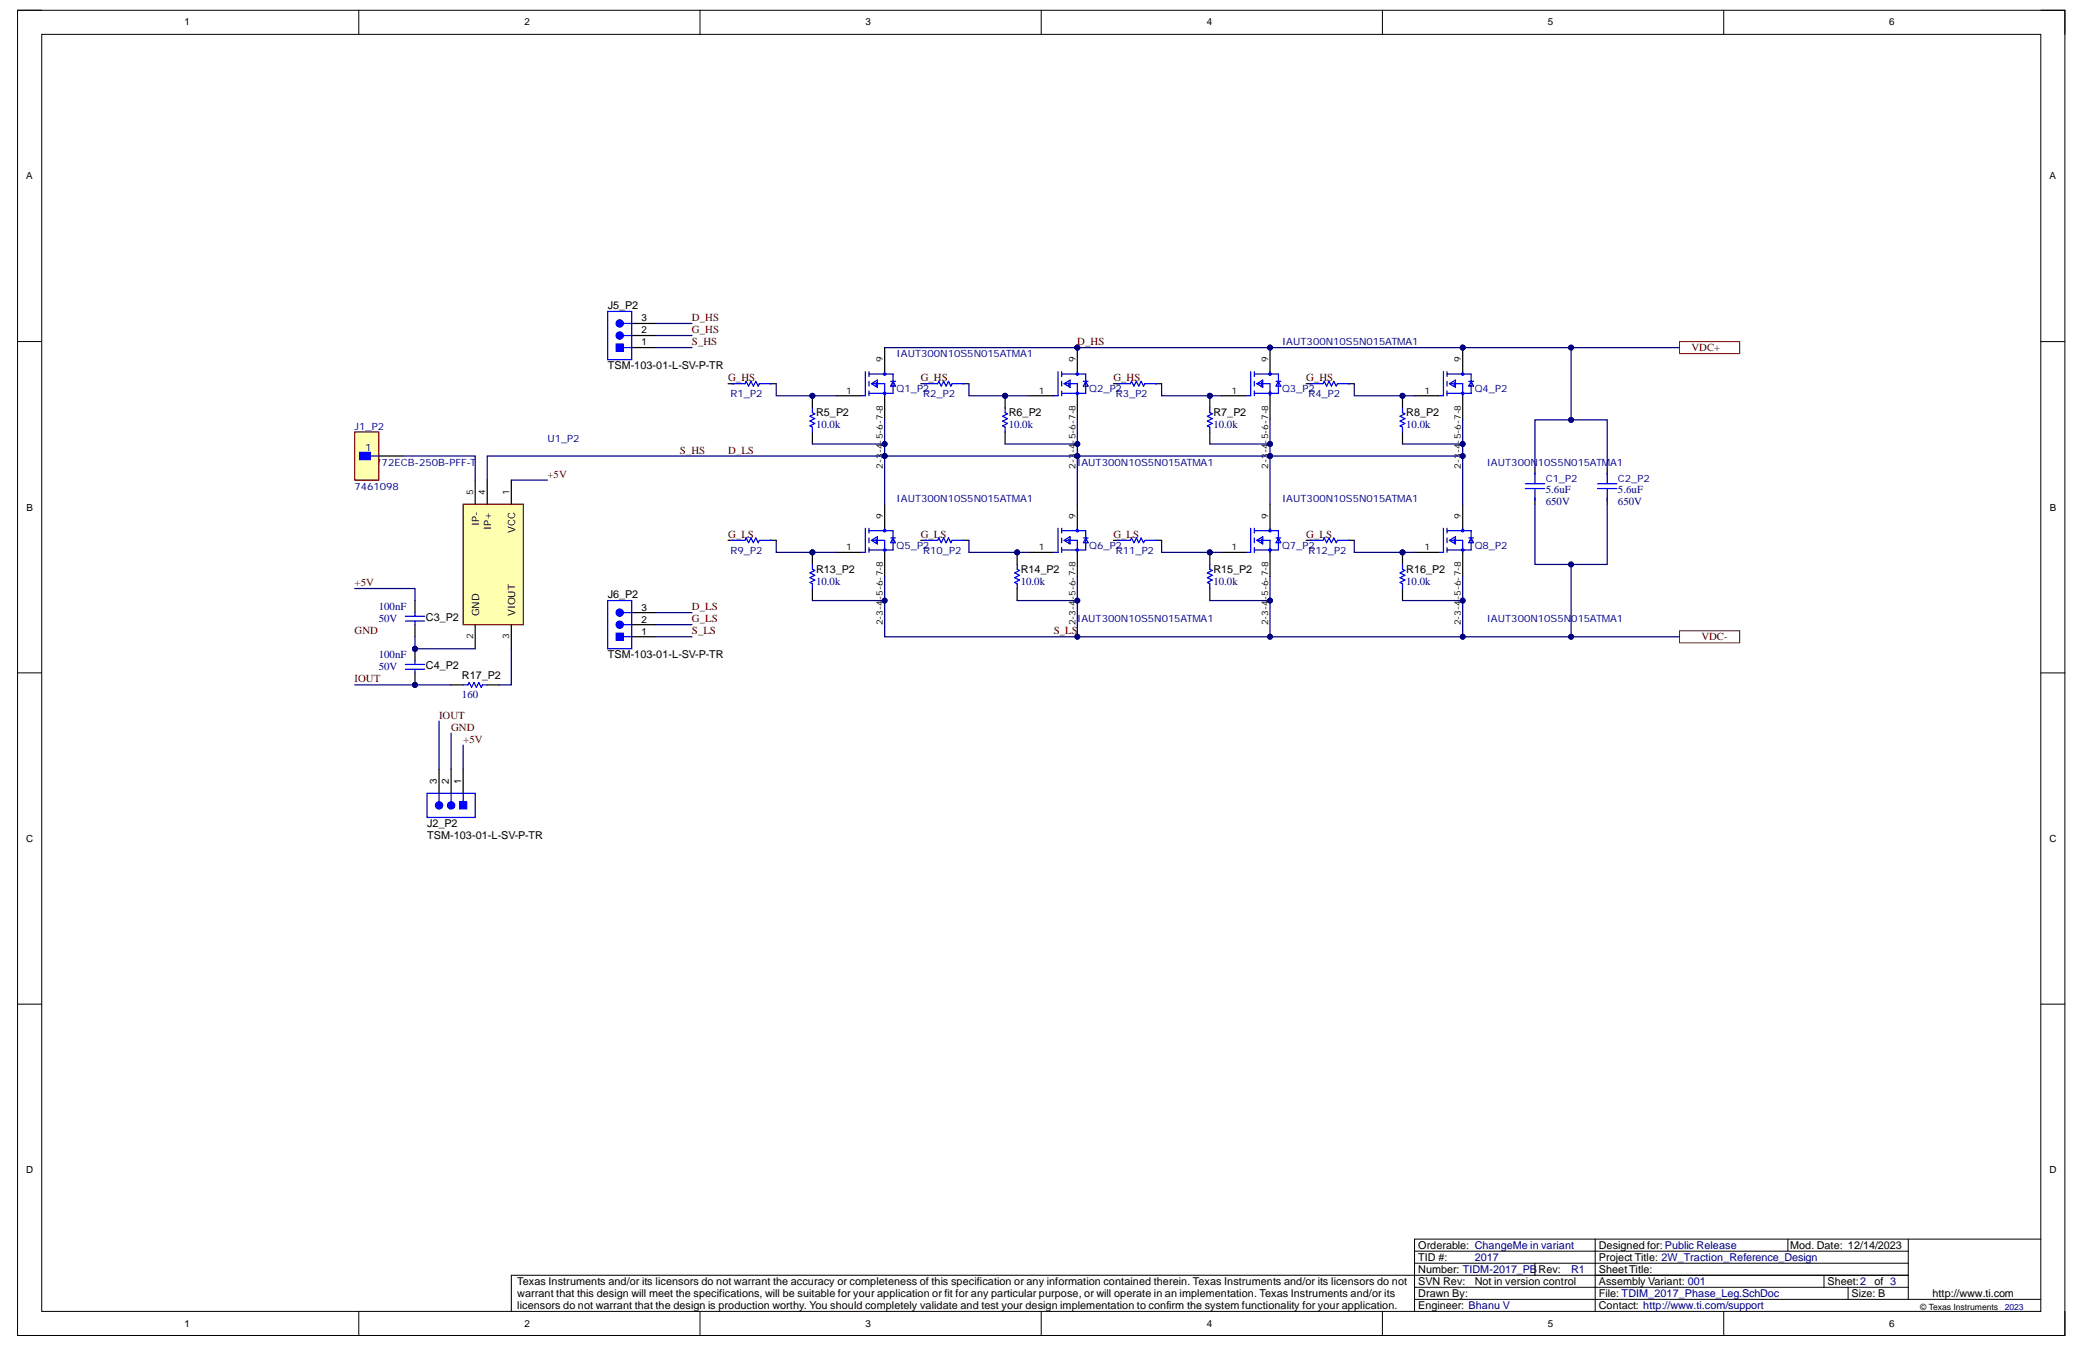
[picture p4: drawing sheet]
<svg xmlns="http://www.w3.org/2000/svg" width="432mm" height="279mm" viewBox="0 0 432 279" stroke-linecap="round" stroke-linejoin="round" font-family="sans-serif">
<defs><g id="words">
<g font-size="2.2">
<text x="125.9" y="64">J5_P2</text>
<text x="125.9" y="76.5">TSM-103-01-L-SV-P-TR</text>
<text x="169.1" y="86.2">R5_P2</text>
<text x="209" y="86.2">R6_P2</text>
<text x="251.4" y="86.2">R7_P2</text>
<text x="291.4" y="86.2">R8_P2</text>
<text x="169.1" y="118.7">R13_P2</text>
<text x="211.5" y="118.7">R14_P2</text>
<text x="251.4" y="118.7">R15_P2</text>
<text x="291.4" y="118.7">R16_P2</text>
<text x="125.9" y="123.9">J6_P2</text>
<text x="88.2" y="128.7">C3_P2</text>
<text x="125.9" y="136.4">TSM-103-01-L-SV-P-TR</text>
<text x="88.2" y="138.7">C4_P2</text>
<text x="95.7" y="140.7">R17_P2</text>
<text x="88.5" y="171.4">J2_P2</text>
<text x="88.5" y="173.9">TSM-103-01-L-SV-P-TR</text>
<text x="293.9" y="263.7">Number: TIDM-2017_PB</text>
<text x="293.9" y="261.2">TID #:</text>
<text x="293.9" y="258.7">Orderable: ChangeMe in variant</text>
<text x="318.8" y="263.7">Rev:</text>
<text x="331.3" y="263.7">Sheet Title:</text>
<text x="331.3" y="261.2">Project Title: 2W_Traction_Reference_Design</text>
<text x="331.3" y="258.7">Designed for: Public Release</text>
<text x="370.9" y="258.7">Mod. Date: 12/14/2023</text>
<text x="107.2" y="266.2">Texas Instruments and/or its licensors do not warrant the accuracy or completeness of this specification or any information contained therein. Texas Instruments and/or its licensors do not</text>
<text x="107.2" y="268.7">warrant that this design will meet the specifications, will be suitable for your application or fit for any particular purpose, or will operate in an implementation. Texas Instruments and/or its</text>
<text x="293.9" y="268.7">Drawn By:</text>
<text x="293.9" y="266.2">SVN Rev:</text>
<text x="305.6" y="266.2">Not in version control</text>
<text x="331.3" y="268.7">File: TDIM_2017_Phase_Leg.SchDoc</text>
<text x="331.3" y="266.2">Assembly Variant: 001</text>
<text x="378.7" y="266.2">Sheet:2</text>
<text x="383.7" y="268.7">Size: B</text>
<text x="388.4" y="266.2">of 3</text>
<text x="400.4" y="268.7">http://www.ti.com</text>
<text x="107.2" y="271.2">licensors do not warrant that the design is production worthy. You should completely validate and test your design implementation to confirm the system functionality for your application.</text>
<text x="293.9" y="271.2">Engineer: Bhanu V</text>
<text x="331.3" y="271.2">Contact: http://www.ti.com/support</text>
</g>
<g font-size="2.2" fill="#800000">
<text x="143.4" y="66.5">D_HS</text>
<text x="143.4" y="69">G_HS</text>
<text x="143.4" y="71.5">S_HS</text>
<text x="223.2" y="71.5">D_HS</text>
<text x="350.5" y="72.7">VDC+</text>
<text x="150.9" y="79">G_HS</text>
<text x="190.8" y="79">G_HS</text>
<text x="230.7" y="79">G_HS</text>
<text x="270.6" y="79">G_HS</text>
<text x="140.9" y="94">S_HS</text>
<text x="150.9" y="94">D_LS</text>
<text x="113.4" y="99">+5V</text>
<text x="150.9" y="111.4">G_LS</text>
<text x="190.8" y="111.4">G_LS</text>
<text x="230.7" y="111.4">G_LS</text>
<text x="270.6" y="111.4">G_LS</text>
<text x="73.5" y="121.4">+5V</text>
<text x="73.5" y="131.4">GND</text>
<text x="143.4" y="126.4">D_LS</text>
<text x="143.4" y="128.9">G_LS</text>
<text x="143.4" y="131.4">S_LS</text>
<text x="218.3" y="131.4">S_LS</text>
<text x="352.5" y="132.7">VDC-</text>
<text x="73.5" y="141.4">IOUT</text>
<text x="91" y="148.9">IOUT</text>
<text x="93.5" y="151.4">GND</text>
<text x="96" y="153.8">+5V</text>
</g>
<g font-size="2.2" fill="#000080">
<text x="169.1" y="88.7">10.0k</text>
<text x="209" y="88.7">10.0k</text>
<text x="251.4" y="88.7">10.0k</text>
<text x="291.4" y="88.7">10.0k</text>
<text x="320.3" y="102.2">5.6uF</text>
<text x="320.3" y="104.7">650V</text>
<text x="335.2" y="102.2">5.6uF</text>
<text x="335.2" y="104.7">650V</text>
<text x="169.1" y="121.2">10.0k</text>
<text x="211.5" y="121.2">10.0k</text>
<text x="251.4" y="121.2">10.0k</text>
<text x="291.4" y="121.2">10.0k</text>
<text x="78.5" y="126.4">100nF</text>
<text x="78.5" y="128.9">50V</text>
<text x="78.5" y="136.4">100nF</text>
<text x="78.5" y="138.9">50V</text>
<text x="95.7" y="144.6">160</text>
<text x="305.6" y="261.2">2017</text>
<text x="325.5" y="263.7">R1</text>
</g>
<g font-size="2.1" fill="#000080">
<text x="265.6" y="71.6">IAUT300N10S5N015ATMA1</text>
<text x="185.8" y="74">IAUT300N10S5N015ATMA1</text>
<text x="151.4" y="82.3">R1_P2</text>
<text x="185.8" y="81.3">Q1_P2</text>
<text x="191.3" y="82.3">R2_P2</text>
<text x="225.7" y="81.3">Q2_P2</text>
<text x="231.2" y="82.3">R3_P2</text>
<text x="265.6" y="81.3">Q3_P2</text>
<text x="271.1" y="82.3">R4_P2</text>
<text x="305.6" y="81.3">Q4_P2</text>
<text x="73.5" y="89">J1_P2</text>
<text x="75.6" y="93.5">1</text>
<text x="113.4" y="91.5">U1_P2</text>
<text x="73.5" y="96.5">ACS772ECB-250B-PFF-T</text>
<text x="73.5" y="101.5">7461098</text>
<text x="223.2" y="96.5">IAUT300N10S5N015ATMA1</text>
<text x="308.1" y="96.5">IAUT300N10S5N015ATMA1</text>
<text x="320.3" y="99.8">C1_P2</text>
<text x="335.2" y="99.8">C2_P2</text>
<text x="185.8" y="104">IAUT300N10S5N015ATMA1</text>
<text x="265.6" y="104">IAUT300N10S5N015ATMA1</text>
<text x="185.8" y="113.7">Q5_P2</text>
<text x="225.7" y="113.7">Q6_P2</text>
<text x="265.6" y="113.7">Q7_P2</text>
<text x="305.6" y="113.7">Q8_P2</text>
<text x="151.4" y="114.7">R9_P2</text>
<text x="191.3" y="114.7">R10_P2</text>
<text x="231.2" y="114.7">R11_P2</text>
<text x="271.1" y="114.7">R12_P2</text>
<text x="223.2" y="128.9">IAUT300N10S5N015ATMA1</text>
<text x="308.1" y="128.9">IAUT300N10S5N015ATMA1</text>
</g>
<g font-size="2.1">
<text x="99.3" y="109.1" transform="rotate(-90 99.3 109.1)">IP-</text>
<text x="101.8" y="109.8" transform="rotate(-90 101.8 109.8)">IP+</text>
<text x="106.8" y="110.4" transform="rotate(-90 106.8 110.4)">VCC</text>
<text x="99.3" y="127.7" transform="rotate(-90 99.3 127.7)">GND</text>
<text x="106.8" y="127.7" transform="rotate(-90 106.8 127.7)">VIOUT</text>
</g>
<g font-size="2">
<text x="38.2" y="5.3">1</text>
<text x="108.7" y="5.3">2</text>
<text x="179.4" y="5.3">3</text>
<text x="250" y="5.3">4</text>
<text x="320.7" y="5.3">5</text>
<text x="391.4" y="5.3">6</text>
<text x="5.5" y="37.1">A</text>
<text x="424.7" y="37.1">A</text>
<text x="132.9" y="71.6">1</text>
<text x="132.9" y="69.1">2</text>
<text x="132.9" y="66.6">3</text>
<text x="5.5" y="105.8">B</text>
<text x="424.7" y="105.8">B</text>
<text x="132.9" y="131.5">1</text>
<text x="132.9" y="129">2</text>
<text x="132.9" y="126.5">3</text>
<text x="90.5" y="162.4" transform="rotate(-90 90.5 162.4)">3</text>
<text x="93" y="162.4" transform="rotate(-90 93 162.4)">2</text>
<text x="95.6" y="162.4" transform="rotate(-90 95.6 162.4)">1</text>
<text x="5.5" y="174.4">C</text>
<text x="424.6" y="174.4">C</text>
<text x="5.5" y="243">D</text>
<text x="424.7" y="243">D</text>
<text x="38.2" y="274.8">1</text>
<text x="108.7" y="274.8">2</text>
<text x="179.4" y="274.8">3</text>
<text x="250" y="274.8">4</text>
<text x="320.7" y="274.8">5</text>
<text x="391.4" y="274.8">6</text>
</g>
<g font-size="1.9">
<text x="182.9" y="75" transform="rotate(-90 182.9 75)">9</text>
<text x="222.8" y="75" transform="rotate(-90 222.8 75)">9</text>
<text x="262.7" y="75" transform="rotate(-90 262.7 75)">9</text>
<text x="302.7" y="75" transform="rotate(-90 302.7 75)">9</text>
<text x="175.3" y="81.6">1</text>
<text x="215.3" y="81.6">1</text>
<text x="255.2" y="81.6">1</text>
<text x="295.1" y="81.6">1</text>
<text x="182.9" y="93.9" transform="rotate(-90 182.9 93.9)">-4</text>
<text x="182.9" y="91.9" transform="rotate(-90 182.9 91.9)">-5-6-7-8</text>
<text x="222.8" y="93.9" transform="rotate(-90 222.8 93.9)">-4</text>
<text x="222.8" y="91.9" transform="rotate(-90 222.8 91.9)">-5-6-7-8</text>
<text x="262.7" y="93.9" transform="rotate(-90 262.7 93.9)">-4</text>
<text x="262.7" y="91.9" transform="rotate(-90 262.7 91.9)">-5-6-7-8</text>
<text x="302.7" y="93.9" transform="rotate(-90 302.7 93.9)">-4</text>
<text x="302.7" y="91.9" transform="rotate(-90 302.7 91.9)">-5-6-7-8</text>
<text x="182.9" y="97.1" transform="rotate(-90 182.9 97.1)">2-3</text>
<text x="222.8" y="97.1" transform="rotate(-90 222.8 97.1)">2-3</text>
<text x="262.7" y="97.1" transform="rotate(-90 262.7 97.1)">2-3</text>
<text x="302.7" y="97.1" transform="rotate(-90 302.7 97.1)">2-3</text>
<text x="98" y="102.5" transform="rotate(-90 98 102.5)">5</text>
<text x="100.5" y="102.5" transform="rotate(-90 100.5 102.5)">4</text>
<text x="105.5" y="102.5" transform="rotate(-90 105.5 102.5)">1</text>
<text x="182.9" y="107.5" transform="rotate(-90 182.9 107.5)">9</text>
<text x="222.8" y="107.5" transform="rotate(-90 222.8 107.5)">9</text>
<text x="262.7" y="107.5" transform="rotate(-90 262.7 107.5)">9</text>
<text x="302.7" y="107.5" transform="rotate(-90 302.7 107.5)">9</text>
<text x="175.3" y="114">1</text>
<text x="215.3" y="114">1</text>
<text x="255.2" y="114">1</text>
<text x="295.1" y="114">1</text>
<text x="182.9" y="124.3" transform="rotate(-90 182.9 124.3)">-5-6-7-8</text>
<text x="222.8" y="124.3" transform="rotate(-90 222.8 124.3)">-5-6-7-8</text>
<text x="262.7" y="124.3" transform="rotate(-90 262.7 124.3)">-5-6-7-8</text>
<text x="302.7" y="124.3" transform="rotate(-90 302.7 124.3)">-5-6-7-8</text>
<text x="182.9" y="129.6" transform="rotate(-90 182.9 129.6)">2-3-4</text>
<text x="222.8" y="129.6" transform="rotate(-90 222.8 129.6)">2-3-4</text>
<text x="262.7" y="129.6" transform="rotate(-90 262.7 129.6)">2-3-4</text>
<text x="302.7" y="129.6" transform="rotate(-90 302.7 129.6)">2-3-4</text>
<text x="98" y="132.5" transform="rotate(-90 98 132.5)">2</text>
<text x="105.5" y="132.5" transform="rotate(-90 105.5 132.5)">3</text>
</g>
<text font-size="1.8" x="397.9" y="271.3">© Texas Instruments</text>
<text font-size="1.8" fill="#000080" x="415.4" y="271.3">2023</text>
</g></defs>
<g fill="none" stroke="#000" stroke-width=".21">
<path d="M3.6 2.1h424.2v274.6h-424.2zM3.6 2.1h5M8.6 7.1h414.2v264.6h-414.2zM74.3 2.1v5M145 2.1v5M215.7 2.1v5M286.4 2.1v5M357.1 2.1v5M422.8 2.1h5v5M3.6 70.8h5M422.8 70.8h5M3.6 139.4h5"/>
<path d="M422.8 139.4h5M3.6 208h5M422.8 208h5M293.1 259.2h102.3M330.5 256.7v15M370.4 256.7v2.5M395.4 256.7v12.5M422.8 256.7h-129.7v15M74.3 271.7v5M145 271.7v5M215.7 271.7v5M286.4 271.7v5"/>
<path d="M293.1 269.2h129.7M293.1 266.7h102.3M293.1 261.7h102.3M318 261.7v2.5M357.1 271.7v5M377.9 264.2v2.5M382.9 266.7v2.5M395.4 264.2h-289.5v7.5M427.8 271.7v5"/>
</g>
<g fill="none" stroke="#00f" stroke-width=".25">
<path d="M179.3 77v5h-1M180.1 77v1M180.1 79v1M180.1 77.5h4.9v4h-4.9M180.5 79.5l1.3-.8v1.5zM180.8 79.5h2.5v2.5M181.6 79.2v.8M183.3 77v.5M184.5 79h1M185 79l.5 1h-1zM180.1 81v1"/>
<circle cx="183.3" cy="77.5" r=".25"/>
<circle cx="183.3" cy="81.5" r=".25"/>
</g>
<path d="M183.3 72v5M173.3 82h5M183.3 82v5" fill="none" stroke="#000" stroke-width=".25"/>
<circle cx="223.2" cy="72" r=".5" fill="#000080"/>
<circle cx="223.2" cy="72" r=".5" fill="none" stroke="#000080" stroke-width=".21"/>
<g fill="none" stroke="#00f" stroke-width=".25">
<path d="M219.2 77v5h-1M220 77v1M220 79v1M220 77.5h5v4h-5M220.5 79.5l1.2-.8v1.5zM220.7 79.5h2.5v2.5M221.5 79.2v.8M223.2 77v.5M224.5 79h1M225 79l.5 1h-1zM220 81v1"/>
<circle cx="223.2" cy="77.5" r=".25"/>
<circle cx="223.2" cy="81.5" r=".25"/>
</g>
<path d="M223.2 72v5M213.2 82h5M223.2 82v5" fill="none" stroke="#000" stroke-width=".25"/>
<circle cx="223.2" cy="72" r=".5" fill="#000080"/>
<circle cx="223.2" cy="72" r=".5" fill="none" stroke="#000080" stroke-width=".21"/>
<circle cx="263.1" cy="72" r=".5" fill="#000080"/>
<circle cx="263.1" cy="72" r=".5" fill="none" stroke="#000080" stroke-width=".21"/>
<g fill="none" stroke="#00f" stroke-width=".25">
<path d="M259.1 77v5h-.9M259.9 77v1M259.9 79v1M259.9 77.5h5v4h-5M260.4 79.5l1.2-.8v1.5zM260.6 79.5h2.5v2.5M261.4 79.2v.8M263.1 77v.5M264.4 79h1M264.9 79l.5 1h-1zM259.9 81v1"/>
<circle cx="263.1" cy="77.5" r=".25"/>
<circle cx="263.1" cy="81.5" r=".25"/>
</g>
<path d="M263.1 72v5M253.2 82h5M263.1 82v5" fill="none" stroke="#000" stroke-width=".25"/>
<circle cx="263.1" cy="72" r=".5" fill="#000080"/>
<circle cx="263.1" cy="72" r=".5" fill="none" stroke="#000080" stroke-width=".21"/>
<circle cx="303.1" cy="72" r=".5" fill="#000080"/>
<circle cx="303.1" cy="72" r=".5" fill="none" stroke="#000080" stroke-width=".21"/>
<g fill="none" stroke="#00f" stroke-width=".25">
<path d="M299.1 77v5h-1M299.8 77v1M299.8 79v1M299.8 77.5h5v4h-5M300.3 79.5l1.3-.8v1.5zM300.6 79.5h2.5v2.5M301.3 79.2v.8M303.1 77v.5M304.3 79h1M304.8 79l.5 1h-1zM299.8 81v1"/>
<circle cx="303.1" cy="77.5" r=".25"/>
<circle cx="303.1" cy="81.5" r=".25"/>
</g>
<path d="M303.1 72v5M293.1 82h5M303.1 82v5" fill="none" stroke="#000" stroke-width=".25"/>
<circle cx="303.1" cy="72" r=".5" fill="#000080"/>
<circle cx="303.1" cy="72" r=".5" fill="none" stroke="#000080" stroke-width=".21"/>
<g fill="none" stroke="#00f" stroke-width=".25">
<path d="M179.3 109.4v5h-1M180.1 109.4v1M180.1 111.4v1M180.1 113.4v1M180.1 109.9h4.9v4h-4.9M180.5 111.9l1.3-.7v1.5zM180.8 111.9h2.5v2.5M181.6 111.7v.7M183.3 109.4v.5M184.5 111.4h1M185 111.4l.5 1h-1zM219.2 109.4v5h-1"/>
<path d="M220 109.9h5v4h-5M220 109.4v1M220 111.4v1M220 113.4v1M220.5 111.9l1.2-.7v1.5zM220.7 111.9h2.5v2.5M221.5 111.7v.7M223.2 109.4v.5M224.5 111.4h1M225 111.4l.5 1h-1zM259.1 109.4v5h-.9M259.9 109.9h5v4h-5"/>
<path d="M259.9 109.4v1M259.9 111.4v1M259.9 113.4v1M260.4 111.9l1.2-.7v1.5zM260.6 111.9h2.5v2.5M261.4 111.7v.7M263.1 109.4v.5M264.4 111.4h1M264.9 111.4l.5 1h-1zM299.1 109.4v5h-1M299.8 109.9h5v4h-5M299.8 109.4v1"/>
<path d="M299.8 111.4v1M299.8 113.4v1M300.3 111.9l1.3-.7v1.5zM300.6 111.9h2.5v2.5M301.3 111.7v.7M303.1 109.4v.5M304.3 111.4h1M304.8 111.4l.5 1h-1z"/>
<circle cx="183.3" cy="109.9" r=".25"/>
<circle cx="183.3" cy="113.9" r=".25"/>
<circle cx="223.2" cy="109.9" r=".25"/>
<circle cx="223.2" cy="113.9" r=".25"/>
<circle cx="263.1" cy="109.9" r=".25"/>
<circle cx="263.1" cy="113.9" r=".25"/>
<circle cx="303.1" cy="109.9" r=".25"/>
<circle cx="303.1" cy="113.9" r=".25"/>
</g>
<path d="M173.3 114.4h5M183.3 104.5v4.9M183.3 114.4v5M213.2 114.4h5M223.2 104.5v4.9M223.2 114.4v5M253.2 114.4h5M263.1 104.5v4.9M263.1 114.4v5M293.1 114.4h5M303.1 104.5v4.9M303.1 114.4v5" fill="none" stroke="#000" stroke-width=".25"/>
<path d="M96 104.4h12.4v25h-12.4z" fill-rule="evenodd" fill="#ffffb0"/>
<path d="M96 104.4h12.4v25h-12.4z" fill="none" stroke="#800000" stroke-width=".25"/>
<path d="M98.5 99.5v4.9M101 99.5v4.9M105.9 99.5v4.9M98.5 129.4v5M105.9 129.4v5" fill="none" stroke="#000" stroke-width=".25"/>
<path d="M348 70.8h12.5v2.5h-12.5z" fill-rule="evenodd" fill="#fff"/>
<path d="M348 70.8h12.5v2.5h-12.5z" fill="none" stroke="#800000" stroke-width=".21"/>
<path d="M348 130.7h12.5v2.5h-12.5z" fill-rule="evenodd" fill="#fff"/>
<path d="M348 130.7h12.5v2.5h-12.5z" fill="none" stroke="#800000" stroke-width=".21"/>
<circle cx="223.2" cy="72" r=".5" fill="#000080"/>
<circle cx="223.2" cy="72" r=".5" fill="none" stroke="#000080" stroke-width=".21"/>
<path d="M88.5 164.3h10v5h-10z" fill-rule="evenodd" fill="#fff"/>
<path d="M88.5 164.3h10v5h-10zM93.5 164.3v1.8" fill="none" stroke="#00f" stroke-width=".25"/>
<circle cx="93.5" cy="166.8" r=".75" fill="#00f"/>
<g fill="none" stroke="#00f" stroke-width=".25">
<path d="M91 164.3v1.8M96 164.3v1.8"/>
<circle cx="93.5" cy="166.8" r=".75"/>
</g>
<path d="M93.5 159.4v4.9M96 159.4v4.9" fill="none" stroke="#000" stroke-width=".25"/>
<circle cx="91" cy="166.8" r=".75" fill="#00f"/>
<circle cx="91" cy="166.8" r=".75" fill="none" stroke="#00f" stroke-width=".25"/>
<path d="M91 159.4v4.9" fill="none" stroke="#000" stroke-width=".25"/>
<path d="M95.2 166.1h1.5v1.5h-1.5z" fill-rule="evenodd" fill="#00f"/>
<path d="M95.2 166.1h1.5v1.5h-1.5z" fill="none" stroke="#00f" stroke-width=".21"/>
<path d="M86 124.4v2.5M86 129.4v2.5M93.5 141.9h2.5M101 141.9h2.5" fill="none" stroke="#000" stroke-width=".25"/>
<path d="M84 127.7h4M84 128.7h4M86 126.9v.8M86 128.7v.7M96 141.9h1l.2-.5 .5 1 .5-1 .5 1 .5-1 .5 1 .3-.5h1" fill="none" stroke="#00f" stroke-width=".25"/>
<circle cx="86" cy="134.4" r=".5" fill="#000080"/>
<circle cx="86" cy="134.4" r=".5" fill="none" stroke="#000080" stroke-width=".21"/>
<circle cx="86" cy="141.9" r=".5" fill="#000080"/>
<circle cx="86" cy="141.9" r=".5" fill="none" stroke="#000080" stroke-width=".21"/>
<path d="M86 134.4v2.5" fill="none" stroke="#000" stroke-width=".25"/>
<circle cx="86" cy="134.4" r=".5" fill="#000080"/>
<circle cx="86" cy="134.4" r=".5" fill="none" stroke="#000080" stroke-width=".21"/>
<path d="M86 139.4v2.5" fill="none" stroke="#000" stroke-width=".25"/>
<circle cx="86" cy="141.9" r=".5" fill="#000080"/>
<circle cx="86" cy="141.9" r=".5" fill="none" stroke="#000080" stroke-width=".21"/>
<path d="M84 137.6h4M84 138.6h4M86 136.9v.7M86 138.6v.8" fill="none" stroke="#00f" stroke-width=".25"/>
<circle cx="168.3" cy="82" r=".5" fill="#000080"/>
<circle cx="168.3" cy="82" r=".5" fill="none" stroke="#000080" stroke-width=".21"/>
<path d="M168.3 82v2.5" fill="none" stroke="#000" stroke-width=".25"/>
<circle cx="168.3" cy="82" r=".5" fill="#000080"/>
<circle cx="168.3" cy="82" r=".5" fill="none" stroke="#000080" stroke-width=".21"/>
<path d="M168.3 89.5v2.5" fill="none" stroke="#000" stroke-width=".25"/>
<path d="M168.3 84.5v1l.5 .2-1 .5 1 .5-1 .5 1 .5-1 .5 .5 .3v1" fill="none" stroke="#00f" stroke-width=".25"/>
<circle cx="208.2" cy="82" r=".5" fill="#000080"/>
<circle cx="208.2" cy="82" r=".5" fill="none" stroke="#000080" stroke-width=".21"/>
<path d="M208.3 82v2.5" fill="none" stroke="#000" stroke-width=".25"/>
<circle cx="208.2" cy="82" r=".5" fill="#000080"/>
<circle cx="208.2" cy="82" r=".5" fill="none" stroke="#000080" stroke-width=".21"/>
<path d="M208.3 89.5v2.5" fill="none" stroke="#000" stroke-width=".25"/>
<path d="M208.3 84.5v1l.5 .2-1.1 .5 1.1 .5-1.1 .5 1.1 .5-1.1 .5 .6 .3v1" fill="none" stroke="#00f" stroke-width=".25"/>
<circle cx="250.7" cy="82" r=".5" fill="#000080"/>
<circle cx="250.7" cy="82" r=".5" fill="none" stroke="#000080" stroke-width=".21"/>
<path d="M250.7 82v2.5" fill="none" stroke="#000" stroke-width=".25"/>
<circle cx="250.7" cy="82" r=".5" fill="#000080"/>
<circle cx="250.7" cy="82" r=".5" fill="none" stroke="#000080" stroke-width=".21"/>
<path d="M250.7 89.5v2.5" fill="none" stroke="#000" stroke-width=".25"/>
<path d="M250.7 84.5v1l.5 .2-1 .5 1 .5-1 .5 1 .5-1 .5 .5 .3v1" fill="none" stroke="#00f" stroke-width=".25"/>
<circle cx="290.6" cy="82" r=".5" fill="#000080"/>
<circle cx="290.6" cy="82" r=".5" fill="none" stroke="#000080" stroke-width=".21"/>
<path d="M290.6 82v2.5" fill="none" stroke="#000" stroke-width=".25"/>
<circle cx="290.6" cy="82" r=".5" fill="#000080"/>
<circle cx="290.6" cy="82" r=".5" fill="none" stroke="#000080" stroke-width=".21"/>
<path d="M290.6 89.5v2.5" fill="none" stroke="#000" stroke-width=".25"/>
<path d="M290.6 84.5v1l.5 .2-1 .5 1 .5-1 .5 1 .5-1 .5 .5 .3v1" fill="none" stroke="#00f" stroke-width=".25"/>
<circle cx="290.6" cy="114.4" r=".5" fill="#000080"/>
<circle cx="290.6" cy="114.4" r=".5" fill="none" stroke="#000080" stroke-width=".21"/>
<path d="M290.6 114.4v2.5" fill="none" stroke="#000" stroke-width=".25"/>
<circle cx="290.6" cy="114.4" r=".5" fill="#000080"/>
<circle cx="290.6" cy="114.4" r=".5" fill="none" stroke="#000080" stroke-width=".21"/>
<path d="M290.6 121.9v2.5" fill="none" stroke="#000" stroke-width=".25"/>
<path d="M290.6 116.9v1l.5 .3-1 .5 1 .5-1 .5 1 .5-1 .5 .5 .2v1" fill="none" stroke="#00f" stroke-width=".25"/>
<circle cx="250.7" cy="114.4" r=".5" fill="#000080"/>
<circle cx="250.7" cy="114.4" r=".5" fill="none" stroke="#000080" stroke-width=".21"/>
<path d="M250.7 114.4v2.5" fill="none" stroke="#000" stroke-width=".25"/>
<circle cx="250.7" cy="114.4" r=".5" fill="#000080"/>
<circle cx="250.7" cy="114.4" r=".5" fill="none" stroke="#000080" stroke-width=".21"/>
<path d="M250.7 121.9v2.5" fill="none" stroke="#000" stroke-width=".25"/>
<path d="M250.7 116.9v1l.5 .3-1 .5 1 .5-1 .5 1 .5-1 .5 .5 .2v1" fill="none" stroke="#00f" stroke-width=".25"/>
<circle cx="210.7" cy="114.4" r=".5" fill="#000080"/>
<circle cx="210.7" cy="114.4" r=".5" fill="none" stroke="#000080" stroke-width=".21"/>
<path d="M210.7 114.4v2.5" fill="none" stroke="#000" stroke-width=".25"/>
<circle cx="210.7" cy="114.4" r=".5" fill="#000080"/>
<circle cx="210.7" cy="114.4" r=".5" fill="none" stroke="#000080" stroke-width=".21"/>
<path d="M210.7 121.9v2.5" fill="none" stroke="#000" stroke-width=".25"/>
<path d="M210.7 116.9v1l.5 .3-1 .5 1 .5-1 .5 1 .5-1 .5 .5 .2v1" fill="none" stroke="#00f" stroke-width=".25"/>
<circle cx="168.3" cy="114.4" r=".5" fill="#000080"/>
<circle cx="168.3" cy="114.4" r=".5" fill="none" stroke="#000080" stroke-width=".21"/>
<path d="M168.3 114.4v2.5" fill="none" stroke="#000" stroke-width=".25"/>
<circle cx="168.3" cy="114.4" r=".5" fill="#000080"/>
<circle cx="168.3" cy="114.4" r=".5" fill="none" stroke="#000080" stroke-width=".21"/>
<g fill="none" stroke="#000" stroke-width=".25">
<path d="M150.9 79.5h1.2M159.6 79.5h1.2M190.8 79.5h1.2M199.5 79.5h1.3M230.7 79.5h1.3M239.4 79.5h1.3M270.6 79.5h1.3M279.4 79.5h1.2M318 97v1.2M333 97v1.2M150.9 111.9h1.2M159.6 111.9h1.2"/>
<path d="M190.8 111.9h1.2M199.5 111.9h1.3M230.7 111.9h1.3M239.4 111.9h1.3M270.6 111.9h1.3M279.4 111.9h1.2M318 103.2v1.3M333 103.2v1.3M168.3 121.9v2.5"/>
</g>
<g fill="none" stroke="#00f" stroke-width=".25">
<path d="M151.6 79.5h2.8l.2-.5 .5 1 .5-1 .5 1 .5-1 .5 1 .2-.5h2.5M191.5 79.5h2.8l.2-.5 .5 1 .5-1 .5 1 .5-1 .5 1 .3-.5h2.5M231.5 79.5h2.7l.2-.5 .6 1 .5-1 .4 1 .5-1 .5 1 .3-.5h2.5M271.4 79.5h2.7l.3-.5 .5 1 .5-1 .5 1 .5-1 .5 1 .2-.5h2.5M318 98v2.2M333 98v2.2M151.6 111.9h2.8l.2-.5 .5 1 .5-1 .5 1 .5-1 .5 1 .2-.5h2.5M168.3 116.9v1l.5 .3-1 .5 1 .5-1 .5 1 .5-1 .5 .5 .2v1M191.5 111.9h2.8l.2-.5 .5 1 .5-1 .5 1 .5-1 .5 1 .3-.5h2.5M231.5 111.9h2.7l.2-.5 .6 1 .5-1 .4 1 .5-1 .5 1 .3-.5h2.5M271.4 111.9h2.7l.3-.5 .5 1 .5-1 .5 1 .5-1 .5 1 .2-.5h2.5M316 101.2h4"/>
<path d="M316 100.2h4M318 101.2v2.5M331 101.2h4M331 100.2h4M333 101.2v2.5"/>
</g>
<path d="M73.5 89.5h5v10h-5z" fill-rule="evenodd" fill="#ffffb0"/>
<path d="M73.5 89.5h5v10h-5z" fill="none" stroke="#800000" stroke-width=".25"/>
<path d="M74.5 93.7h2.2v1.5h-2.2z" fill-rule="evenodd" fill="#00f"/>
<path d="M74.5 93.7h2.2v1.5h-2.2zM76.7 94.5h1.8" fill="none" stroke="#00f" stroke-width=".25"/>
<path d="M78.5 94.5h5" fill="none" stroke="#000" stroke-width=".25"/>
<path d="M125.9 124.4h5v10h-5z" fill-rule="evenodd" fill="#fff"/>
<path d="M125.9 124.4h5v10h-5zM129.1 129.4h1.8" fill="none" stroke="#00f" stroke-width=".25"/>
<circle cx="128.4" cy="129.4" r=".75" fill="#00f"/>
<g fill="none" stroke="#00f" stroke-width=".25">
<path d="M129.1 131.9h1.8M129.1 126.9h1.8"/>
<circle cx="128.4" cy="129.4" r=".75"/>
</g>
<path d="M130.9 131.9h5M130.9 129.4h5" fill="none" stroke="#000" stroke-width=".25"/>
<circle cx="128.4" cy="126.9" r=".75" fill="#00f"/>
<circle cx="128.4" cy="126.9" r=".75" fill="none" stroke="#00f" stroke-width=".25"/>
<path d="M130.9 126.9h5" fill="none" stroke="#000" stroke-width=".25"/>
<path d="M127.7 131.2h1.4v1.5h-1.4z" fill-rule="evenodd" fill="#00f"/>
<path d="M127.7 131.2h1.4v1.5h-1.4z" fill="none" stroke="#00f" stroke-width=".21"/>
<path d="M125.9 64.5h5v10h-5z" fill-rule="evenodd" fill="#fff"/>
<path d="M125.9 64.5h5v10h-5zM129.1 69.5h1.8" fill="none" stroke="#00f" stroke-width=".25"/>
<circle cx="128.4" cy="69.5" r=".75" fill="#00f"/>
<g fill="none" stroke="#00f" stroke-width=".25">
<path d="M129.1 72h1.8M129.1 67h1.8"/>
<circle cx="128.4" cy="69.5" r=".75"/>
</g>
<path d="M130.9 72h5M130.9 69.5h5" fill="none" stroke="#000" stroke-width=".25"/>
<circle cx="128.4" cy="67" r=".75" fill="#00f"/>
<circle cx="128.4" cy="67" r=".75" fill="none" stroke="#00f" stroke-width=".25"/>
<path d="M130.9 67h5" fill="none" stroke="#000" stroke-width=".25"/>
<path d="M127.7 71.3h1.4v1.5h-1.4z" fill-rule="evenodd" fill="#00f"/>
<path d="M127.7 71.3h1.4v1.5h-1.4z" fill="none" stroke="#00f" stroke-width=".21"/>
<path d="M303.1 87v17.5" fill="none" stroke="#000080" stroke-width=".25"/>
<circle cx="303.1" cy="92" r=".5" fill="#000080"/>
<circle cx="303.1" cy="92" r=".5" fill="none" stroke="#000080" stroke-width=".21"/>
<circle cx="303.1" cy="94.5" r=".5" fill="#000080"/>
<circle cx="303.1" cy="94.5" r=".5" fill="none" stroke="#000080" stroke-width=".21"/>
<path d="M183.3 94.5h39.9" fill="none" stroke="#000080" stroke-width=".25"/>
<circle cx="183.3" cy="94.5" r=".5" fill="#000080"/>
<circle cx="183.3" cy="94.5" r=".5" fill="none" stroke="#000080" stroke-width=".21"/>
<circle cx="223.2" cy="94.5" r=".5" fill="#000080"/>
<circle cx="223.2" cy="94.5" r=".5" fill="none" stroke="#000080" stroke-width=".21"/>
<path d="M223.2 94.5h39.9" fill="none" stroke="#000080" stroke-width=".25"/>
<circle cx="223.2" cy="94.5" r=".5" fill="#000080"/>
<circle cx="223.2" cy="94.5" r=".5" fill="none" stroke="#000080" stroke-width=".21"/>
<circle cx="263.1" cy="94.5" r=".5" fill="#000080"/>
<circle cx="263.1" cy="94.5" r=".5" fill="none" stroke="#000080" stroke-width=".21"/>
<path d="M263.1 94.5h40" fill="none" stroke="#000080" stroke-width=".25"/>
<circle cx="263.1" cy="94.5" r=".5" fill="#000080"/>
<circle cx="263.1" cy="94.5" r=".5" fill="none" stroke="#000080" stroke-width=".21"/>
<circle cx="303.1" cy="94.5" r=".5" fill="#000080"/>
<circle cx="303.1" cy="94.5" r=".5" fill="none" stroke="#000080" stroke-width=".21"/>
<path d="M160.8 79.5v2.5h12.5" fill="none" stroke="#000080" stroke-width=".25"/>
<circle cx="168.3" cy="82" r=".5" fill="#000080"/>
<circle cx="168.3" cy="82" r=".5" fill="none" stroke="#000080" stroke-width=".21"/>
<path d="M83.5 94.5h15v5M183.3 94.5h-82.3v5" fill="none" stroke="#000080" stroke-width=".25"/>
<circle cx="183.3" cy="94.5" r=".5" fill="#000080"/>
<circle cx="183.3" cy="94.5" r=".5" fill="none" stroke="#000080" stroke-width=".21"/>
<path d="M160.8 111.9v2.5h12.5" fill="none" stroke="#000080" stroke-width=".25"/>
<circle cx="168.3" cy="114.4" r=".5" fill="#000080"/>
<circle cx="168.3" cy="114.4" r=".5" fill="none" stroke="#000080" stroke-width=".21"/>
<path d="M200.8 79.5v2.5h12.4" fill="none" stroke="#000080" stroke-width=".25"/>
<circle cx="208.2" cy="82" r=".5" fill="#000080"/>
<circle cx="208.2" cy="82" r=".5" fill="none" stroke="#000080" stroke-width=".21"/>
<path d="M200.8 111.9v2.5h12.4" fill="none" stroke="#000080" stroke-width=".25"/>
<circle cx="210.7" cy="114.4" r=".5" fill="#000080"/>
<circle cx="210.7" cy="114.4" r=".5" fill="none" stroke="#000080" stroke-width=".21"/>
<path d="M183.3 119.4v12.5h164.7" fill="none" stroke="#000080" stroke-width=".25"/>
<circle cx="325.5" cy="131.9" r=".5" fill="#000080"/>
<circle cx="325.5" cy="131.9" r=".5" fill="none" stroke="#000080" stroke-width=".21"/>
<circle cx="303.1" cy="131.9" r=".5" fill="#000080"/>
<circle cx="303.1" cy="131.9" r=".5" fill="none" stroke="#000080" stroke-width=".21"/>
<circle cx="263.1" cy="131.9" r=".5" fill="#000080"/>
<circle cx="263.1" cy="131.9" r=".5" fill="none" stroke="#000080" stroke-width=".21"/>
<circle cx="223.2" cy="131.9" r=".5" fill="#000080"/>
<circle cx="223.2" cy="131.9" r=".5" fill="none" stroke="#000080" stroke-width=".21"/>
<circle cx="183.3" cy="124.4" r=".5" fill="#000080"/>
<circle cx="183.3" cy="124.4" r=".5" fill="none" stroke="#000080" stroke-width=".21"/>
<path d="M223.2 119.4v12.5" fill="none" stroke="#000080" stroke-width=".25"/>
<circle cx="223.2" cy="131.9" r=".5" fill="#000080"/>
<circle cx="223.2" cy="131.9" r=".5" fill="none" stroke="#000080" stroke-width=".21"/>
<circle cx="223.2" cy="124.4" r=".5" fill="#000080"/>
<circle cx="223.2" cy="124.4" r=".5" fill="none" stroke="#000080" stroke-width=".21"/>
<path d="M263.1 119.4v12.5" fill="none" stroke="#000080" stroke-width=".25"/>
<circle cx="263.1" cy="131.9" r=".5" fill="#000080"/>
<circle cx="263.1" cy="131.9" r=".5" fill="none" stroke="#000080" stroke-width=".21"/>
<circle cx="263.1" cy="124.4" r=".5" fill="#000080"/>
<circle cx="263.1" cy="124.4" r=".5" fill="none" stroke="#000080" stroke-width=".21"/>
<path d="M303.1 119.4v12.5" fill="none" stroke="#000080" stroke-width=".25"/>
<circle cx="303.1" cy="131.9" r=".5" fill="#000080"/>
<circle cx="303.1" cy="131.9" r=".5" fill="none" stroke="#000080" stroke-width=".21"/>
<circle cx="303.1" cy="124.4" r=".5" fill="#000080"/>
<circle cx="303.1" cy="124.4" r=".5" fill="none" stroke="#000080" stroke-width=".21"/>
<path d="M240.7 79.5v2.5h12.5" fill="none" stroke="#000080" stroke-width=".25"/>
<circle cx="250.7" cy="82" r=".5" fill="#000080"/>
<circle cx="250.7" cy="82" r=".5" fill="none" stroke="#000080" stroke-width=".21"/>
<path d="M240.7 111.9v2.5h12.5" fill="none" stroke="#000080" stroke-width=".25"/>
<circle cx="250.7" cy="114.4" r=".5" fill="#000080"/>
<circle cx="250.7" cy="114.4" r=".5" fill="none" stroke="#000080" stroke-width=".21"/>
<path d="M280.6 79.5v2.5h12.5" fill="none" stroke="#000080" stroke-width=".25"/>
<circle cx="290.6" cy="82" r=".5" fill="#000080"/>
<circle cx="290.6" cy="82" r=".5" fill="none" stroke="#000080" stroke-width=".21"/>
<path d="M280.6 111.9v2.5h12.5" fill="none" stroke="#000080" stroke-width=".25"/>
<circle cx="290.6" cy="114.4" r=".5" fill="#000080"/>
<circle cx="290.6" cy="114.4" r=".5" fill="none" stroke="#000080" stroke-width=".21"/>
<path d="M135.9 69.5h7.5M135.9 72h7.5M135.9 67h7.5M105.9 99.5h7.5M73.5 121.9h12.5v2.5M135.9 129.4h7.5M135.9 131.9h7.5M135.9 126.9h7.5M73.5 141.9h20M91 149.4v10M93.5 151.9v7.5M96 154.4v5" fill="none" stroke="#000080" stroke-width=".25"/>
<circle cx="86" cy="141.9" r=".5" fill="#000080"/>
<circle cx="86" cy="141.9" r=".5" fill="none" stroke="#000080" stroke-width=".21"/>
<path d="M86 131.9v2.5" fill="none" stroke="#000080" stroke-width=".25"/>
<circle cx="86" cy="134.4" r=".5" fill="#000080"/>
<circle cx="86" cy="134.4" r=".5" fill="none" stroke="#000080" stroke-width=".21"/>
<path d="M325.5 116.9v15" fill="none" stroke="#000080" stroke-width=".25"/>
<circle cx="325.5" cy="116.9" r=".5" fill="#000080"/>
<circle cx="325.5" cy="116.9" r=".5" fill="none" stroke="#000080" stroke-width=".21"/>
<circle cx="325.5" cy="131.9" r=".5" fill="#000080"/>
<circle cx="325.5" cy="131.9" r=".5" fill="none" stroke="#000080" stroke-width=".21"/>
<path d="M325.5 72v15" fill="none" stroke="#000080" stroke-width=".25"/>
<circle cx="325.5" cy="87" r=".5" fill="#000080"/>
<circle cx="325.5" cy="87" r=".5" fill="none" stroke="#000080" stroke-width=".21"/>
<circle cx="325.5" cy="72" r=".5" fill="#000080"/>
<circle cx="325.5" cy="72" r=".5" fill="none" stroke="#000080" stroke-width=".21"/>
<path d="M318 104.5v12.4h15v-12.4" fill="none" stroke="#000080" stroke-width=".25"/>
<circle cx="325.5" cy="116.9" r=".5" fill="#000080"/>
<circle cx="325.5" cy="116.9" r=".5" fill="none" stroke="#000080" stroke-width=".21"/>
<path d="M318 97v-10h15v10" fill="none" stroke="#000080" stroke-width=".25"/>
<circle cx="325.5" cy="87" r=".5" fill="#000080"/>
<circle cx="325.5" cy="87" r=".5" fill="none" stroke="#000080" stroke-width=".21"/>
<path d="M168.3 92h15" fill="none" stroke="#000080" stroke-width=".25"/>
<circle cx="183.3" cy="92" r=".5" fill="#000080"/>
<circle cx="183.3" cy="92" r=".5" fill="none" stroke="#000080" stroke-width=".21"/>
<path d="M208.3 92h14.9" fill="none" stroke="#000080" stroke-width=".25"/>
<circle cx="223.2" cy="92" r=".5" fill="#000080"/>
<circle cx="223.2" cy="92" r=".5" fill="none" stroke="#000080" stroke-width=".21"/>
<path d="M250.7 92h12.4" fill="none" stroke="#000080" stroke-width=".25"/>
<circle cx="263.1" cy="92" r=".5" fill="#000080"/>
<circle cx="263.1" cy="92" r=".5" fill="none" stroke="#000080" stroke-width=".21"/>
<path d="M290.6 92h12.5" fill="none" stroke="#000080" stroke-width=".25"/>
<circle cx="303.1" cy="92" r=".5" fill="#000080"/>
<circle cx="303.1" cy="92" r=".5" fill="none" stroke="#000080" stroke-width=".21"/>
<path d="M290.6 124.4h12.5" fill="none" stroke="#000080" stroke-width=".25"/>
<circle cx="303.1" cy="124.4" r=".5" fill="#000080"/>
<circle cx="303.1" cy="124.4" r=".5" fill="none" stroke="#000080" stroke-width=".21"/>
<path d="M250.7 124.4h12.4" fill="none" stroke="#000080" stroke-width=".25"/>
<circle cx="263.1" cy="124.4" r=".5" fill="#000080"/>
<circle cx="263.1" cy="124.4" r=".5" fill="none" stroke="#000080" stroke-width=".21"/>
<path d="M210.7 124.4h12.5" fill="none" stroke="#000080" stroke-width=".25"/>
<circle cx="223.2" cy="124.4" r=".5" fill="#000080"/>
<circle cx="223.2" cy="124.4" r=".5" fill="none" stroke="#000080" stroke-width=".21"/>
<path d="M168.3 124.4h15" fill="none" stroke="#000080" stroke-width=".25"/>
<circle cx="183.3" cy="124.4" r=".5" fill="#000080"/>
<circle cx="183.3" cy="124.4" r=".5" fill="none" stroke="#000080" stroke-width=".21"/>
<path d="M86 134.4h12.5M105.9 134.4v7.5h-2.4" fill="none" stroke="#000080" stroke-width=".25"/>
<circle cx="86" cy="134.4" r=".5" fill="#000080"/>
<circle cx="86" cy="134.4" r=".5" fill="none" stroke="#000080" stroke-width=".21"/>
<path d="M183.3 72h164.7" fill="none" stroke="#000080" stroke-width=".25"/>
<circle cx="223.2" cy="72" r=".5" fill="#000080"/>
<circle cx="223.2" cy="72" r=".5" fill="none" stroke="#000080" stroke-width=".21"/>
<circle cx="263.1" cy="72" r=".5" fill="#000080"/>
<circle cx="263.1" cy="72" r=".5" fill="none" stroke="#000080" stroke-width=".21"/>
<circle cx="303.1" cy="72" r=".5" fill="#000080"/>
<circle cx="303.1" cy="72" r=".5" fill="none" stroke="#000080" stroke-width=".21"/>
<circle cx="325.5" cy="72" r=".5" fill="#000080"/>
<circle cx="325.5" cy="72" r=".5" fill="none" stroke="#000080" stroke-width=".21"/>
<path d="M263.1 87v17.5" fill="none" stroke="#000080" stroke-width=".25"/>
<circle cx="263.1" cy="92" r=".5" fill="#000080"/>
<circle cx="263.1" cy="92" r=".5" fill="none" stroke="#000080" stroke-width=".21"/>
<circle cx="263.1" cy="94.5" r=".5" fill="#000080"/>
<circle cx="263.1" cy="94.5" r=".5" fill="none" stroke="#000080" stroke-width=".21"/>
<path d="M223.2 87v17.5" fill="none" stroke="#000080" stroke-width=".25"/>
<circle cx="223.2" cy="92" r=".5" fill="#000080"/>
<circle cx="223.2" cy="92" r=".5" fill="none" stroke="#000080" stroke-width=".21"/>
<circle cx="223.2" cy="94.5" r=".5" fill="#000080"/>
<circle cx="223.2" cy="94.5" r=".5" fill="none" stroke="#000080" stroke-width=".21"/>
<path d="M183.3 87v17.5" fill="none" stroke="#000080" stroke-width=".25"/>
<circle cx="183.3" cy="92" r=".5" fill="#000080"/>
<circle cx="183.3" cy="92" r=".5" fill="none" stroke="#000080" stroke-width=".21"/>
<circle cx="183.3" cy="94.5" r=".5" fill="#000080"/>
<circle cx="183.3" cy="94.5" r=".5" fill="none" stroke="#000080" stroke-width=".21"/>
<use href="#words"/>
</svg>
